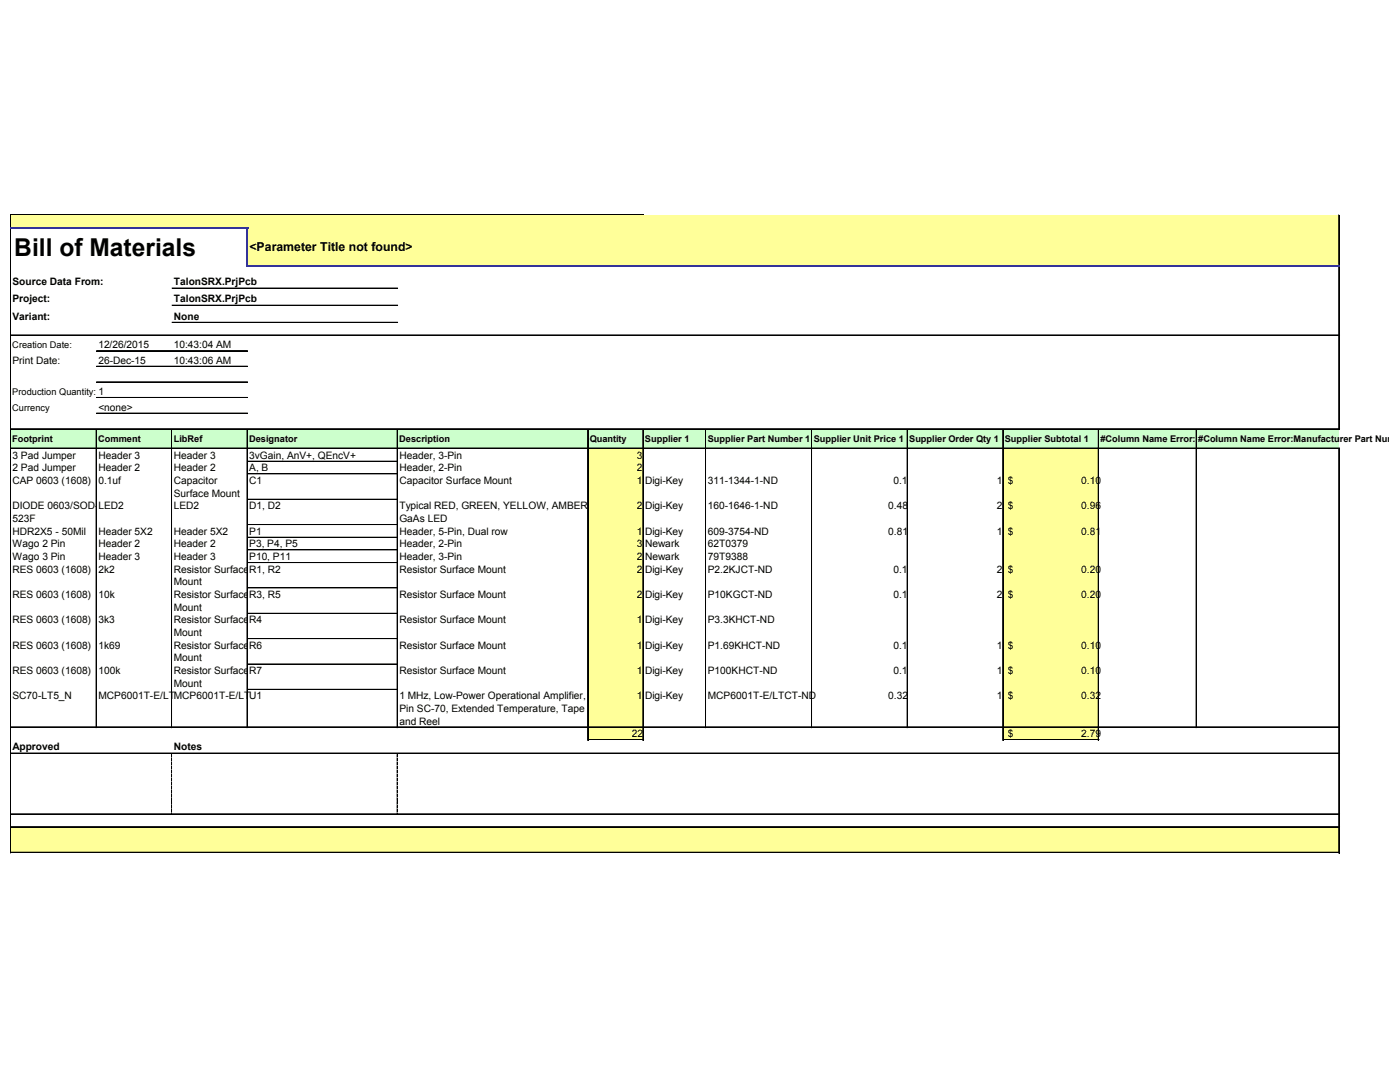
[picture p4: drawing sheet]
<svg xmlns="http://www.w3.org/2000/svg" width="279mm" height="216mm" viewBox="0 0 279 216" stroke-linecap="round" stroke-linejoin="round" font-family="sans-serif">
<defs><g id="words">
<text font-size="4.9" x="2.8" y="51">Bill of Materials</text>
<text font-size="2.5" x="49.8" y="50.1">&lt;Parameter Title not found&gt;</text>
<g font-size="2">
<text x="2.5" y="56.9">Source Data From:</text>
<text x="34.7" y="56.9">TalonSRX.PrjPcb</text>
<text x="2.5" y="60.4">Project:</text>
<text x="2.5" y="63.8">Variant:</text>
<text x="34.7" y="60.4">TalonSRX.PrjPcb</text>
<text x="34.7" y="63.8">None</text>
<text x="19.6" y="69.5">12/26/2015</text>
<text x="34.7" y="69.5">10:43:04 AM</text>
<text x="2.5" y="72.6">Print Date:</text>
<text x="19.6" y="72.6">26-Dec-15</text>
<text x="34.7" y="72.6">10:43:06 AM</text>
<text x="19.6" y="82">&lt;none&gt;</text>
<text x="2.5" y="91.5">3 Pad Jumper</text>
<text x="2.5" y="94">2 Pad Jumper</text>
<text x="19.6" y="91.5">Header 3</text>
<text x="19.6" y="94">Header 2</text>
<text x="34.7" y="91.5">Header 3</text>
<text x="34.7" y="94">Header 2</text>
<text x="49.7" y="91.5">3vGain, AnV+, QEncV+</text>
<text x="49.7" y="94">A, B</text>
<text x="79.7" y="91.5">Header, 3-Pin</text>
<text x="79.7" y="94">Header, 2-Pin</text>
<text x="127.1" y="91.5">3</text>
<text x="127.1" y="94">2</text>
<text x="2.5" y="96.6">CAP 0603 (1608)</text>
<text x="2.5" y="101.6">DIODE 0603/SOD-</text>
<text x="19.6" y="96.6">0.1uf</text>
<text x="19.6" y="101.6">LED2</text>
<text x="34.7" y="96.6">Capacitor</text>
<text x="34.7" y="99.1">Surface Mount</text>
<text x="34.7" y="101.6">LED2</text>
<text x="49.7" y="96.6">C1</text>
<text x="49.7" y="101.6">D1, D2</text>
<text x="79.7" y="96.6">Capacitor Surface Mount</text>
<text x="79.7" y="101.6">Typical RED, GREEN, YELLOW, AMBER</text>
<text x="127.1" y="96.6">1</text>
<text x="127.1" y="101.6">2</text>
<text x="128.7" y="96.6">Digi-Key</text>
<text x="128.7" y="101.6">Digi-Key</text>
<text x="141.3" y="96.6">311-1344-1-ND</text>
<text x="141.3" y="101.6">160-1646-1-ND</text>
<text x="177.3" y="101.6">0.48</text>
<text x="178.3" y="96.6">0.1</text>
<text x="198.9" y="96.6">1</text>
<text x="198.9" y="101.6">2</text>
<text x="201.1" y="96.6">$</text>
<text x="201.1" y="101.6">$</text>
<text x="215.8" y="96.6">0.10</text>
<text x="215.8" y="101.6">0.96</text>
<text x="2.5" y="104.2">523F</text>
<text x="2.5" y="106.7">HDR2X5 - 50Mil</text>
<text x="19.6" y="106.7">Header 5X2</text>
<text x="34.7" y="106.7">Header 5X2</text>
<text x="49.7" y="106.7">P1</text>
<text x="79.7" y="104.2">GaAs LED</text>
<text x="79.7" y="106.7">Header, 5-Pin, Dual row</text>
<text x="127.1" y="106.7">1</text>
<text x="128.7" y="106.7">Digi-Key</text>
<text x="141.3" y="106.7">609-3754-ND</text>
<text x="177.3" y="106.7">0.81</text>
<text x="198.9" y="106.7">1</text>
<text x="201.1" y="106.7">$</text>
<text x="215.8" y="106.7">0.81</text>
<text x="2.5" y="109.2">Wago 2 Pin</text>
<text x="2.5" y="111.7">Wago 3 Pin</text>
<text x="19.6" y="109.2">Header 2</text>
<text x="19.6" y="111.7">Header 3</text>
<text x="34.7" y="109.2">Header 2</text>
<text x="34.7" y="111.7">Header 3</text>
<text x="49.7" y="109.2">P3, P4, P5</text>
<text x="49.7" y="111.7">P10, P11</text>
<text x="79.7" y="109.2">Header, 2-Pin</text>
<text x="79.7" y="111.7">Header, 3-Pin</text>
<text x="127.1" y="109.2">3</text>
<text x="127.1" y="111.7">2</text>
<text x="128.7" y="109.2">Newark</text>
<text x="128.7" y="111.7">Newark</text>
<text x="141.3" y="109.2">62T0379</text>
<text x="141.3" y="111.7">79T9388</text>
<text x="2.5" y="114.3">RES 0603 (1608)</text>
<text x="2.5" y="119.3">RES 0603 (1608)</text>
<text x="19.6" y="114.3">2k2</text>
<text x="19.6" y="119.3">10k</text>
<text x="34.7" y="114.3">Resistor Surface</text>
<text x="34.7" y="116.8">Mount</text>
<text x="34.7" y="119.3">Resistor Surface</text>
<text x="49.7" y="114.3">R1, R2</text>
<text x="49.7" y="119.3">R3, R5</text>
<text x="79.7" y="114.3">Resistor Surface Mount</text>
<text x="79.7" y="119.3">Resistor Surface Mount</text>
<text x="127.1" y="114.3">2</text>
<text x="127.1" y="119.3">2</text>
<text x="128.7" y="114.3">Digi-Key</text>
<text x="128.7" y="119.3">Digi-Key</text>
<text x="141.3" y="114.3">P2.2KJCT-ND</text>
<text x="141.3" y="119.3">P10KGCT-ND</text>
<text x="178.3" y="114.3">0.1</text>
<text x="178.3" y="119.3">0.1</text>
<text x="198.9" y="114.3">2</text>
<text x="198.9" y="119.3">2</text>
<text x="201.1" y="114.3">$</text>
<text x="201.1" y="119.3">$</text>
<text x="215.8" y="114.3">0.20</text>
<text x="215.8" y="119.3">0.20</text>
<text x="2.5" y="124.4">RES 0603 (1608)</text>
<text x="19.6" y="124.4">3k3</text>
<text x="34.7" y="121.9">Mount</text>
<text x="34.7" y="124.4">Resistor Surface</text>
<text x="49.7" y="124.4">R4</text>
<text x="79.7" y="124.4">Resistor Surface Mount</text>
<text x="127.1" y="124.4">1</text>
<text x="128.7" y="124.4">Digi-Key</text>
<text x="141.3" y="124.4">P3.3KHCT-ND</text>
<text x="2.5" y="129.4">RES 0603 (1608)</text>
<text x="19.6" y="129.4">1k69</text>
<text x="34.7" y="126.9">Mount</text>
<text x="34.7" y="129.4">Resistor Surface</text>
<text x="34.7" y="132">Mount</text>
<text x="49.7" y="129.4">R6</text>
<text x="79.7" y="129.4">Resistor Surface Mount</text>
<text x="127.1" y="129.4">1</text>
<text x="128.7" y="129.4">Digi-Key</text>
<text x="141.3" y="129.4">P1.69KHCT-ND</text>
<text x="178.3" y="129.4">0.1</text>
<text x="198.9" y="129.4">1</text>
<text x="201.1" y="129.4">$</text>
<text x="215.8" y="129.4">0.10</text>
<text x="2.5" y="134.5">RES 0603 (1608)</text>
<text x="19.6" y="134.5">100k</text>
<text x="34.7" y="134.5">Resistor Surface</text>
<text x="34.7" y="137">Mount</text>
<text x="49.7" y="134.5">R7</text>
<text x="79.7" y="134.5">Resistor Surface Mount</text>
<text x="127.1" y="134.5">1</text>
<text x="128.7" y="134.5">Digi-Key</text>
<text x="141.3" y="134.5">P100KHCT-ND</text>
<text x="178.3" y="134.5">0.1</text>
<text x="198.9" y="134.5">1</text>
<text x="201.1" y="134.5">$</text>
<text x="215.8" y="134.5">0.10</text>
<text x="2.5" y="139.6">SC70-LT5_N</text>
<text x="19.6" y="139.6">MCP6001T-E/LT</text>
<text x="34.7" y="139.6">MCP6001T-E/LT</text>
<text x="49.7" y="139.6">U1</text>
<text x="79.7" y="139.6">1 MHz, Low-Power Operational Amplifier, 5-</text>
<text x="79.7" y="142.1">Pin SC-70, Extended Temperature, Tape</text>
<text x="127.1" y="139.6">1</text>
<text x="128.7" y="139.6">Digi-Key</text>
<text x="141.3" y="139.6">MCP6001T-E/LTCT-ND</text>
<text x="177.3" y="139.6">0.32</text>
<text x="198.9" y="139.6">1</text>
<text x="201.1" y="139.6">$</text>
<text x="215.8" y="139.6">0.32</text>
<text x="2.5" y="149.7">Approved</text>
<text x="34.7" y="149.7">Notes</text>
<text x="79.7" y="144.6">and Reel</text>
<text x="126.1" y="147.1">22</text>
<text x="201.1" y="147.1">$</text>
<text x="215.8" y="147.1">2.79</text>
</g>
<g font-size="1.8">
<text x="2.5" y="69.5">Creation Date:</text>
<text x="2.5" y="78.8">Production Quantity: 1</text>
<text x="2.5" y="82">Currency</text>
<text x="2.5" y="88.2">Footprint</text>
<text x="19.6" y="88.2">Comment</text>
<text x="34.7" y="88.2">LibRef</text>
<text x="49.7" y="88.2">Designator</text>
<text x="79.7" y="88.2">Description</text>
<text x="117.7" y="88.2">Quantity</text>
<text x="128.7" y="88.2">Supplier 1</text>
<text x="141.2" y="88.2">Supplier Part Number 1</text>
<text x="162.4" y="88.2">Supplier Unit Price 1</text>
<text x="181.5" y="88.2">Supplier Order Qty 1</text>
<text x="200.5" y="88.2">Supplier Subtotal 1</text>
<text x="219.6" y="88.2">#Column Name Error:Manufacturer 1</text>
<text x="239.1" y="88.2">#Column Name Error:Manufacturer Part Numbe</text>
</g>
</g></defs>
<g fill="#ff9">
<path d="M2.1 42.9h265.2v2.7h-265.2z"/>
<path d="M49.4 45.5h217.9v7.5h-217.9z"/>
</g>
<path d="M2.1 85.6h265.2v3.9h-265.2z" fill="#cfc"/>
<g fill="#ff9">
<path d="M117.4 89.5h11v2.5h-11z"/>
<path d="M200.2 89.5h19.1v2.5h-19.1z"/>
<path d="M117.4 92h11v2.6h-11z"/>
<path d="M200.2 92h19.1v2.6h-19.1z"/>
<path d="M117.4 94.6h11v5h-11z"/>
<path d="M200.2 94.6h19.1v5h-19.1z"/>
<path d="M117.4 99.6h11v5.1h-11z"/>
<path d="M200.2 99.6h19.1v5.1h-19.1z"/>
<path d="M117.4 104.7h11v2.5h-11z"/>
<path d="M200.2 104.7h19.1v2.5h-19.1z"/>
<path d="M117.4 107.2h11v2.5h-11z"/>
<path d="M200.2 107.2h19.1v2.5h-19.1z"/>
<path d="M117.4 109.7h11v2.6h-11z"/>
<path d="M200.2 109.7h19.1v2.6h-19.1z"/>
<path d="M117.4 112.3h11v5h-11z"/>
<path d="M200.2 112.3h19.1v5h-19.1z"/>
<path d="M117.4 117.3h11v5.1h-11z"/>
<path d="M200.2 117.3h19.1v5.1h-19.1z"/>
<path d="M117.4 122.4h11v5.1h-11z"/>
<path d="M200.2 122.4h19.1v5.1h-19.1z"/>
<path d="M117.4 127.4h11v5.1h-11z"/>
<path d="M200.2 127.4h19.1v5.1h-19.1z"/>
<path d="M117.4 132.5h11v5.1h-11z"/>
<path d="M200.2 132.5h19.1v5.1h-19.1z"/>
<path d="M117.4 137.5h11v7.7h-11z"/>
<path d="M200.2 137.5h19.1v7.7h-19.1z"/>
<path d="M117.4 145.1h11v2.6h-11z"/>
<path d="M200.2 145.1h19.1v2.6h-19.1z"/>
<path d="M2.1 165h265.2v5.2h-265.2z"/>
</g>
<g fill="none" stroke="#000" stroke-width=".2">
<path d="M2 42.8v2.6M2 45.7v124.5M2.1 42.8v2.6M2.1 45.7v124.5M2.2 42.8h126.2M2.2 42.9h126.2M34.3 57.5h45.1M34.3 57.6h45.1M267.2 42.9v9.9M267.2 53.2v32.5M267.3 42.9v9.9M267.3 53.2v32.5"/>
<path d="M2.2 66.8h265.1M2.2 66.9h265.1M19.3 70h30.1M19.3 73.1h30.1M19.3 73.2h30.1M19.3 76.2h30.1M19.3 76.3h30.1M19.3 79.3h30.1M19.3 79.4h30.1M34.3 60.9h45.1M34.3 61h45.1M34.3 64.3h45.1"/>
<path d="M34.3 64.4h45.1M2.2 85.5h265.1M2.2 85.6h265.1M2.2 89.4h265.1M2.2 89.5h265.1M19.2 85.7v59.5M19.3 85.7v59.5M19.3 82.4h30.1M19.3 82.5h30.1M34.2 85.7v59.5M34.3 85.7v59.5M49.3 85.7v59.5"/>
<path d="M49.4 85.7v59.5M49.5 92h29.8M49.5 94.6h29.8M49.5 99.6h29.8M79.3 85.7v59.5M117.3 85.7v62.1M117.4 85.7v62.1M128.3 85.7v62.1M128.4 85.7v62.1M140.8 85.7v59.5M140.9 85.7v59.5M162 85.7v59.5"/>
<path d="M162.1 85.7v59.5M181 85.7v59.5M181.1 85.7v59.5M200.1 85.7v62.1M200.2 85.7v62.1M219.2 85.7v62.1M219.3 85.7v62.1M238.7 85.7v59.5M238.8 85.7v59.5M267.2 89.6v80.6M267.3 89.6v80.6M49.5 104.7h29.8"/>
<path d="M49.5 107.2h29.8M49.5 109.7h29.8M49.5 112.3h29.8M49.5 117.3h29.8M49.5 122.4h29.8M49.5 127.4h29.8M49.5 132.5h29.8M49.5 137.5h29.8M2.2 145h265.1M2.2 145.1h265.1M2.2 150.3h265.1M2.2 150.4h265.1"/>
<path d="M34.2 150.6v.5M34.2 151.3v.6M34.2 152.1v.6M34.2 152.9v.6M34.2 153.6v.6M34.2 154.4v.6M34.2 155.2v.6M34.2 156v.6M34.2 156.8v.6M34.2 157.6v.6M34.2 158.4v.6M34.2 159.1v.6"/>
<path d="M34.2 159.9v.6M79.3 150.6v.5M79.3 151.3v.6M79.3 152.1v.6M79.3 152.9v.6M79.3 153.6v.6M79.3 154.4v.6M79.3 155.2v.6M79.3 156v.6M79.3 156.8v.6M79.3 157.6v.6M79.3 158.4v.6"/>
<path d="M79.3 159.1v.6M79.3 159.9v.6M117.4 147.6h11.1M117.4 147.7h11.1M200.3 147.6h19.1M200.3 147.7h19.1M2.2 162.4h265.1M2.2 162.5h265.1M2.2 164.9h265.1M2.2 165h265.1M2.2 170h265.1M2.2 170.1h265.1"/>
<path d="M34.2 160.7v.6M34.2 161.5v.6M34.2 162.3v.2M79.3 160.7v.6M79.3 161.5v.6M79.3 162.3v.2"/>
</g>
<path d="M49.4 45.7v7.5" fill="none" stroke="#339" stroke-width=".36"/>
<g fill="#000">
<path d="M34.2 150.6h.2v.5h-.2zM34.2 151.3h.2v.6h-.2zM34.2 152.1h.2v.6h-.2zM34.2 152.9h.2v.6h-.2zM34.2 153.6h.2v.6h-.2zM34.2 154.4h.2v.6h-.2zM34.2 155.2h.2v.6h-.2zM34.2 156h.2v.6h-.2zM34.2 156.8h.2v.6h-.2zM34.2 157.6h.2v.6h-.2zM34.2 158.4h.2v.6h-.2zM34.2 159.1h.2v.6h-.2z"/>
<path d="M34.2 159.9h.2v.6h-.2zM79.3 150.6h.1v.5h-.1zM79.3 151.3h.1v.6h-.1zM79.3 152.1h.1v.6h-.1zM79.3 152.9h.1v.6h-.1zM79.3 153.6h.1v.6h-.1zM79.3 154.4h.1v.6h-.1zM79.3 155.2h.1v.6h-.1zM79.3 156h.1v.6h-.1zM79.3 156.8h.1v.6h-.1zM79.3 157.6h.1v.6h-.1zM79.3 158.4h.1v.6h-.1z"/>
<path d="M79.3 159.1h.1v.6h-.1zM79.3 159.9h.1v.6h-.1zM34.2 160.7h.2v.6h-.2zM34.2 161.5h.2v.6h-.2zM34.2 162.3h.2v.2h-.2zM79.3 160.7h.1v.6h-.1zM79.3 161.5h.1v.6h-.1zM79.3 162.3h.1v.2h-.1z"/>
</g>
<path d="M2 45.5h47.6M49.6 53h217.7" fill="none" stroke="#339" stroke-width=".39"/>
<use href="#words"/>
</svg>
